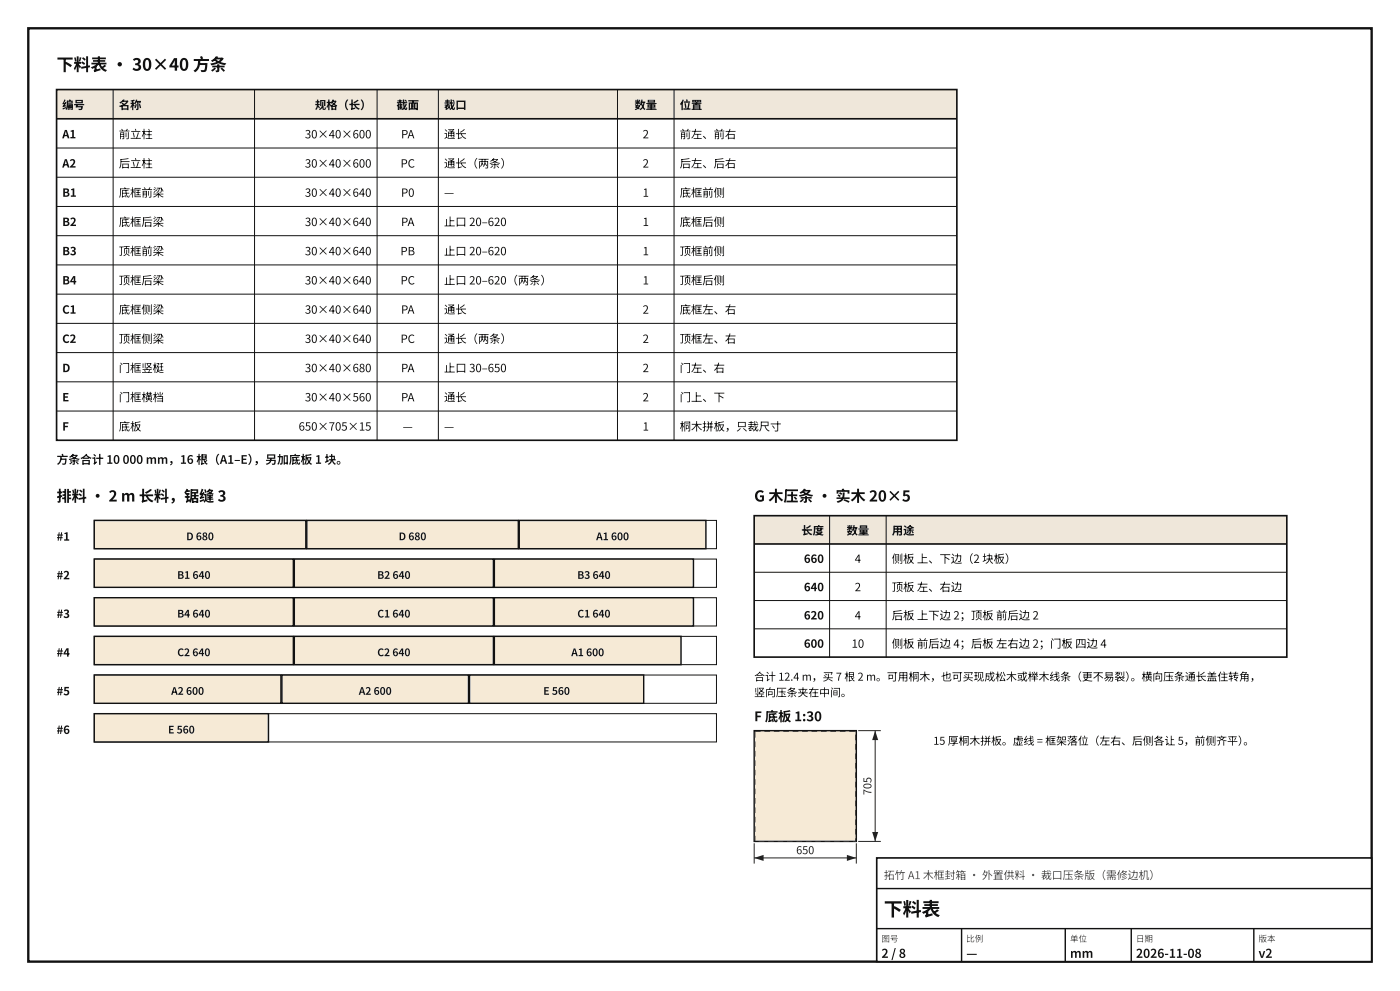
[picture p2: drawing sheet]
<svg xmlns="http://www.w3.org/2000/svg" width="297mm" height="210mm" viewBox="0 0 297 210" stroke-linecap="round" stroke-linejoin="round" font-family="sans-serif">
<defs><g id="words">
<text font-size="4" fill="#111" x="187.5" y="194.3">下料表</text>
<text font-size="3.6" fill="#111" x="12" y="15">下料表 · 30×40 方条</text>
<g font-size="3.2" fill="#111">
<text x="12" y="106.4">排料 · 2 m 长料，锯缝 3</text>
<text x="160" y="106.4">G 木压条 · 实木 20×5</text>
</g>
<text font-size="2.8" fill="#111" x="160" y="153">F 底板 1:30</text>
<g font-size="2.6" fill="#111">
<text x="187" y="203.2">2 / 8</text>
<text x="205" y="203.2">—</text>
<text x="227" y="203.2">mm</text>
<text x="241" y="203.2">2026-11-08</text>
<text x="267" y="203.2">v2</text>
</g>
<g font-size="2.5" fill="#111">
<text x="12" y="98.4">方条合计 10</text>
<text x="26" y="98.4">000 mm，16 根（A1–E）</text>
<text x="53.8" y="98.4">，另加底板 1 块。</text>
</g>
<g font-size="2.4" fill="#111">
<text x="13.2" y="23.1">编号</text>
<text x="25.2" y="23.1">名称</text>
<text x="66.8" y="23.1">规格（长）</text>
<text x="84.1" y="23.1">截面</text>
<text x="94.2" y="23.1">裁口</text>
<text x="134.6" y="23.1">数量</text>
<text x="144.2" y="23.1">位置</text>
<text x="13.2" y="29.3">A1</text>
<text x="25.2" y="29.3">前立柱</text>
<text x="64.7" y="29.3">30×40×600</text>
<text x="85.1" y="29.3">PA</text>
<text x="94.2" y="29.3">通长</text>
<text x="136.3" y="29.3">2</text>
<text x="144.2" y="29.3">前左、前右</text>
<text x="13.2" y="35.5">A2</text>
<text x="25.2" y="35.5">后立柱</text>
<text x="64.7" y="35.5">30×40×600</text>
<text x="85" y="35.5">PC</text>
<text x="94.2" y="35.5">通长（两条）</text>
<text x="136.3" y="35.5">2</text>
<text x="144.2" y="35.5">后左、后右</text>
<text x="13.2" y="41.7">B1</text>
<text x="25.2" y="41.7">底框前梁</text>
<text x="64.7" y="41.7">30×40×640</text>
<text x="85.1" y="41.7">P0</text>
<text x="94.2" y="41.7">—</text>
<text x="136.3" y="41.7">1</text>
<text x="144.2" y="41.7">底框前侧</text>
<text x="13.2" y="47.9">B2</text>
<text x="25.2" y="47.9">底框后梁</text>
<text x="64.7" y="47.9">30×40×640</text>
<text x="85.1" y="47.9">PA</text>
<text x="94.2" y="47.9">止口 20–620</text>
<text x="136.3" y="47.9">1</text>
<text x="144.2" y="47.9">底框后侧</text>
<text x="13.2" y="54.1">B3</text>
<text x="25.2" y="54.1">顶框前梁</text>
<text x="64.7" y="54.1">30×40×640</text>
<text x="84.9" y="54.1">PB</text>
<text x="94.2" y="54.1">止口 20–620</text>
<text x="136.3" y="54.1">1</text>
<text x="144.2" y="54.1">顶框前侧</text>
<text x="13.2" y="60.3">B4</text>
<text x="25.2" y="60.3">顶框后梁</text>
<text x="64.7" y="60.3">30×40×640</text>
<text x="85" y="60.3">PC</text>
<text x="94.2" y="60.3">止口 20–620（两条）</text>
<text x="136.3" y="60.3">1</text>
<text x="144.2" y="60.3">顶框后侧</text>
<text x="13.2" y="66.5">C1</text>
<text x="25.2" y="66.5">底框侧梁</text>
<text x="64.7" y="66.5">30×40×640</text>
<text x="85.1" y="66.5">PA</text>
<text x="94.2" y="66.5">通长</text>
<text x="136.3" y="66.5">2</text>
<text x="144.2" y="66.5">底框左、右</text>
<text x="13.2" y="72.7">C2</text>
<text x="25.2" y="72.7">顶框侧梁</text>
<text x="64.7" y="72.7">30×40×640</text>
<text x="85" y="72.7">PC</text>
<text x="94.2" y="72.7">通长（两条）</text>
<text x="136.3" y="72.7">2</text>
<text x="144.2" y="72.7">顶框左、右</text>
<text x="13.2" y="78.9">D</text>
<text x="25.2" y="78.9">门框竖梃</text>
<text x="64.7" y="78.9">30×40×680</text>
<text x="85.1" y="78.9">PA</text>
<text x="94.2" y="78.9">止口 30–650</text>
<text x="136.3" y="78.9">2</text>
<text x="144.2" y="78.9">门左、右</text>
<text x="13.2" y="85.1">E</text>
<text x="25.2" y="85.1">门框横档</text>
<text x="64.7" y="85.1">30×40×560</text>
<text x="85.1" y="85.1">PA</text>
<text x="94.2" y="85.1">通长</text>
<text x="136.3" y="85.1">2</text>
<text x="144.2" y="85.1">门上、下</text>
<text x="13.2" y="91.3">F</text>
<text x="25.2" y="91.3">底板</text>
<text x="63.4" y="91.3">650×705×15</text>
<text x="85.4" y="91.3">—</text>
<text x="94.2" y="91.3">—</text>
<text x="136.3" y="91.3">1</text>
<text x="144.2" y="91.3">桐木拼板，只裁尺寸</text>
<text x="170" y="113.4">长度</text>
<text x="179.6" y="113.4">数量</text>
<text x="189.2" y="113.4">用途</text>
<text x="12" y="114.7">#1</text>
<text x="170.6" y="119.4">660</text>
<text x="181.3" y="119.4">4</text>
<text x="189.2" y="119.4">侧板 上、下边（2 块板）</text>
<text x="12" y="122.9">#2</text>
<text x="170.6" y="125.4">640</text>
<text x="181.3" y="125.4">2</text>
<text x="189.2" y="125.4">顶板 左、右边</text>
<text x="12" y="131.1">#3</text>
<text x="170.6" y="131.4">620</text>
<text x="181.3" y="131.4">4</text>
<text x="189.2" y="131.4">后板 上下边 2；顶板 前后边 2</text>
<text x="170.6" y="137.4">600</text>
<text x="180.7" y="137.4">10</text>
<text x="189.2" y="137.4">侧板 前后边 4；后板 左右边 2；门板 四边 4</text>
<text x="12" y="139.3">#4</text>
<text x="12" y="147.5">#5</text>
<text x="12" y="155.7">#6</text>
</g>
<g font-size="2.3" fill="#111">
<text x="160" y="144.4">合计 12.4 m，买 7 根 2 m。可用桐木，也可买现成松木或榉木线条（更不易裂）</text>
<text x="160" y="147.7">竖向压条夹在中间。</text>
<text x="239.9" y="144.4">。横向压条通长盖住转角，</text>
<text x="198" y="158">15 厚桐木拼板。虚线 = 框架落位（左右、后侧各让 5，前侧齐平）</text>
<text x="263.8" y="158">。</text>
</g>
<g font-size="2.3" fill="#222">
<text x="184.9" y="168.7" transform="rotate(-90 184.9 168.7)">705</text>
<text x="168.9" y="181.2">650</text>
</g>
<text font-size="2.3" fill="#555" x="187.5" y="186.5">拓竹 A1 木框封箱 · 外置供料 · 裁口压条版（需修边机）</text>
<g font-size="2.2" fill="#111">
<text x="39.5" y="114.6">D 680</text>
<text x="84.6" y="114.6">D 680</text>
<text x="126.5" y="114.6">A1</text>
<text x="129.6" y="114.6">600</text>
<text x="37.6" y="122.8">B1</text>
<text x="40.8" y="122.8">640</text>
<text x="80" y="122.8">B2</text>
<text x="83.3" y="122.8">640</text>
<text x="122.5" y="122.8">B3</text>
<text x="125.7" y="122.8">640</text>
<text x="37.6" y="131">B4</text>
<text x="40.8" y="131">640</text>
<text x="80" y="131">C1</text>
<text x="83.2" y="131">640</text>
<text x="122.5" y="131">C1</text>
<text x="125.7" y="131">640</text>
<text x="37.6" y="139.2">C2</text>
<text x="40.8" y="139.2">640</text>
<text x="80" y="139.2">C2</text>
<text x="83.2" y="139.2">640</text>
<text x="121.2" y="139.2">A1</text>
<text x="124.3" y="139.2">600</text>
<text x="36.3" y="147.4">A2</text>
<text x="39.5" y="147.4">600</text>
<text x="76.1" y="147.4">A2</text>
<text x="79.3" y="147.4">600</text>
<text x="115.3" y="147.4">E 560</text>
<text x="35.7" y="155.6">E 560</text>
</g>
<g font-size="1.8" fill="#555">
<text x="187" y="199.8">图号</text>
<text x="205" y="199.8">比例</text>
<text x="227" y="199.8">单位</text>
<text x="241" y="199.8">日期</text>
<text x="267" y="199.8">版本</text>
</g>
</g></defs>
<path d="M12 19h191v6.2h-191z" fill="#efe7da"/>
<path d="M12 19h191v74.4h-191zM12 25.2h191" fill="none" stroke="#111" stroke-width=".35"/>
<g fill="none" stroke="#111" stroke-width=".21">
<path d="M24 19v74.4M54 19v74.4M80 19v74.4M93 19v74.4M131 19v74.4M143 19v74.4M12 31.4h191M12 37.6h191M12 43.8h191M12 50h191M12 56.2h191M12 62.4h191"/>
<path d="M12 68.6h191M12 74.8h191M12 81h191M12 87.2h191M20 110.4h132v6h-132z"/>
</g>
<path d="M20 110.4h44.9v6h-44.9z" fill="#f6ead6"/>
<path d="M20 110.4h44.9v6h-44.9z" fill="none" stroke="#111" stroke-width=".3"/>
<path d="M65.1 110.4h44.9v6h-44.9z" fill="#f6ead6"/>
<path d="M65.1 110.4h44.9v6h-44.9z" fill="none" stroke="#111" stroke-width=".3"/>
<path d="M110.2 110.4h39.6v6h-39.6z" fill="#f6ead6"/>
<path d="M110.2 110.4h39.6v6h-39.6z" fill="none" stroke="#111" stroke-width=".3"/>
<path d="M20 118.6h132v6h-132z" fill="none" stroke="#111" stroke-width=".21"/>
<path d="M20 118.6h42.2v6h-42.2z" fill="#f6ead6"/>
<path d="M20 118.6h42.2v6h-42.2z" fill="none" stroke="#111" stroke-width=".3"/>
<path d="M62.4 118.6h42.3v6h-42.3z" fill="#f6ead6"/>
<path d="M62.4 118.6h42.3v6h-42.3z" fill="none" stroke="#111" stroke-width=".3"/>
<path d="M104.9 118.6h42.2v6h-42.2z" fill="#f6ead6"/>
<path d="M104.9 118.6h42.2v6h-42.2z" fill="none" stroke="#111" stroke-width=".3"/>
<path d="M20 126.8h132v6h-132z" fill="none" stroke="#111" stroke-width=".21"/>
<path d="M20 126.8h42.2v6h-42.2z" fill="#f6ead6"/>
<path d="M20 126.8h42.2v6h-42.2z" fill="none" stroke="#111" stroke-width=".3"/>
<path d="M62.4 126.8h42.3v6h-42.3z" fill="#f6ead6"/>
<path d="M62.4 126.8h42.3v6h-42.3z" fill="none" stroke="#111" stroke-width=".3"/>
<path d="M104.9 126.8h42.2v6h-42.2z" fill="#f6ead6"/>
<path d="M104.9 126.8h42.2v6h-42.2z" fill="none" stroke="#111" stroke-width=".3"/>
<path d="M20 135h132v6h-132z" fill="none" stroke="#111" stroke-width=".21"/>
<path d="M20 135h42.2v6h-42.2z" fill="#f6ead6"/>
<path d="M20 135h42.2v6h-42.2z" fill="none" stroke="#111" stroke-width=".3"/>
<path d="M62.4 135h42.3v6h-42.3z" fill="#f6ead6"/>
<path d="M62.4 135h42.3v6h-42.3z" fill="none" stroke="#111" stroke-width=".3"/>
<path d="M104.9 135h39.6v6h-39.6z" fill="#f6ead6"/>
<path d="M104.9 135h39.6v6h-39.6z" fill="none" stroke="#111" stroke-width=".3"/>
<path d="M20 143.2h132v6h-132z" fill="none" stroke="#111" stroke-width=".21"/>
<path d="M20 143.2h39.6v6h-39.6z" fill="#f6ead6"/>
<path d="M20 143.2h39.6v6h-39.6z" fill="none" stroke="#111" stroke-width=".3"/>
<path d="M59.8 143.2h39.6v6h-39.6z" fill="#f6ead6"/>
<path d="M59.8 143.2h39.6v6h-39.6z" fill="none" stroke="#111" stroke-width=".3"/>
<path d="M99.6 143.2h37v6h-37z" fill="#f6ead6"/>
<path d="M99.6 143.2h37v6h-37z" fill="none" stroke="#111" stroke-width=".3"/>
<path d="M20 151.4h132v6h-132z" fill="none" stroke="#111" stroke-width=".21"/>
<path d="M20 151.4h37v6h-37z" fill="#f6ead6"/>
<path d="M20 151.4h37v6h-37z" fill="none" stroke="#111" stroke-width=".3"/>
<path d="M160 109.4h113v6h-113z" fill="#efe7da"/>
<path d="M160 109.4h113v30h-113zM160 115.4h113" fill="none" stroke="#111" stroke-width=".35"/>
<path d="M176 109.4v30M188 109.4v30M160 121.4h113M160 127.4h113M160 133.4h113" fill="none" stroke="#111" stroke-width=".21"/>
<path d="M160 155h21.7v23.5h-21.7z" fill="#f6ead6"/>
<path d="M160 155h21.7v23.5h-21.7z" fill="none" stroke="#111" stroke-width=".3"/>
<path d="M162.2 155.1h1.2v.2h-1.2zM164.2 155.1h1.2v.2h-1.2zM166.2 155.1h1.2v.2h-1.2zM168.2 155.1h1.2v.2h-1.2zM170.2 155.1h1.2v.2h-1.2zM172.2 155.1h1.2v.2h-1.2zM174.2 155.1h1.2v.2h-1.2zM176.2 155.1h1.2v.2h-1.2zM178.2 155.1h1.2v.2h-1.2zM180.2 155.1h1.2v.2h-1.2zM181.4 155.8h.2v1.2h-.2zM181.4 157.8h.2v1.2h-.2zM181.4 159.8h.2v1.2h-.2zM181.4 161.8h.2v1.2h-.2zM181.4 163.8h.2v1.2h-.2zM181.4 165.8h.2v1.2h-.2zM181.4 167.8h.2v1.2h-.2zM181.4 169.8h.2v1.2h-.2zM181.4 171.8h.2v1.2h-.2zM181.4 173.8h.2v1.2h-.2zM181.4 175.8h.2v1.2h-.2zM181.4 177.8h.2v.8h-.6v-.2l.5 .1zM179 178.4h1.2v.2h-1.2zM177 178.4h1.2v.2h-1.2zM175 178.4h1.2v.2h-1.2zM173 178.4h1.2v.2h-1.2zM171 178.4h1.2v.2h-1.2zM169 178.4h1.2v.2h-1.2zM167 178.4h1.2v.2h-1.2zM165 178.4h1.2v.2h-1.2zM163 178.4h1.2v.2h-1.2zM161 178.4h1.2v.2h-1.2zM160.1 177.3h.2v1.2h-.2zM160.1 175.3h.2v1.2h-.2zM160.1 173.3h.2v1.2h-.2zM160.1 171.3h.2v1.2h-.2zM160.1 169.3h.2v1.2h-.2zM160.1 167.3h.2v1.2h-.2zM160.1 165.3h.2v1.2h-.2zM160.1 163.3h.2v1.2h-.2zM160.1 161.3h.2v1.2h-.2zM160.1 159.3h.2v1.2h-.2zM160.1 157.3h.2v1.2h-.2zM160.1 155.3h.2v1.2h-.2zM160.2 155.1h1.2v.2h-1.2z" fill="#333"/>
<path d="M160 178.9v4.3M181.7 178.9v4.3M160 182h21.7" fill="none" stroke="#222" stroke-width=".21"/>
<g fill="#222">
<path d="M160 182l2-.6v1.2z"/>
<path d="M179.7 181.4l2 .6-2 .6z"/>
</g>
<path d="M182.1 155h4.8M185.7 155v23.5M182.1 178.5h4.8" fill="none" stroke="#222" stroke-width=".21"/>
<g fill="#222">
<path d="M185.7 155l.6 2h-1.3z"/>
<path d="M185 176.5h1.3l-.6 2z"/>
</g>
<path d="M6 6h285v198h-285z" fill="none" stroke="#111" stroke-width=".5"/>
<path d="M186 182h105v22h-105z" fill="#fff"/>
<path d="M186 182h105v22h-105z" fill="none" stroke="#111" stroke-width=".35"/>
<path d="M186 188.5h105M186 197h105M204 197v7M226 197v7M240 197v7M266 197v7" fill="none" stroke="#111" stroke-width=".3"/>
<use href="#words"/>
</svg>
